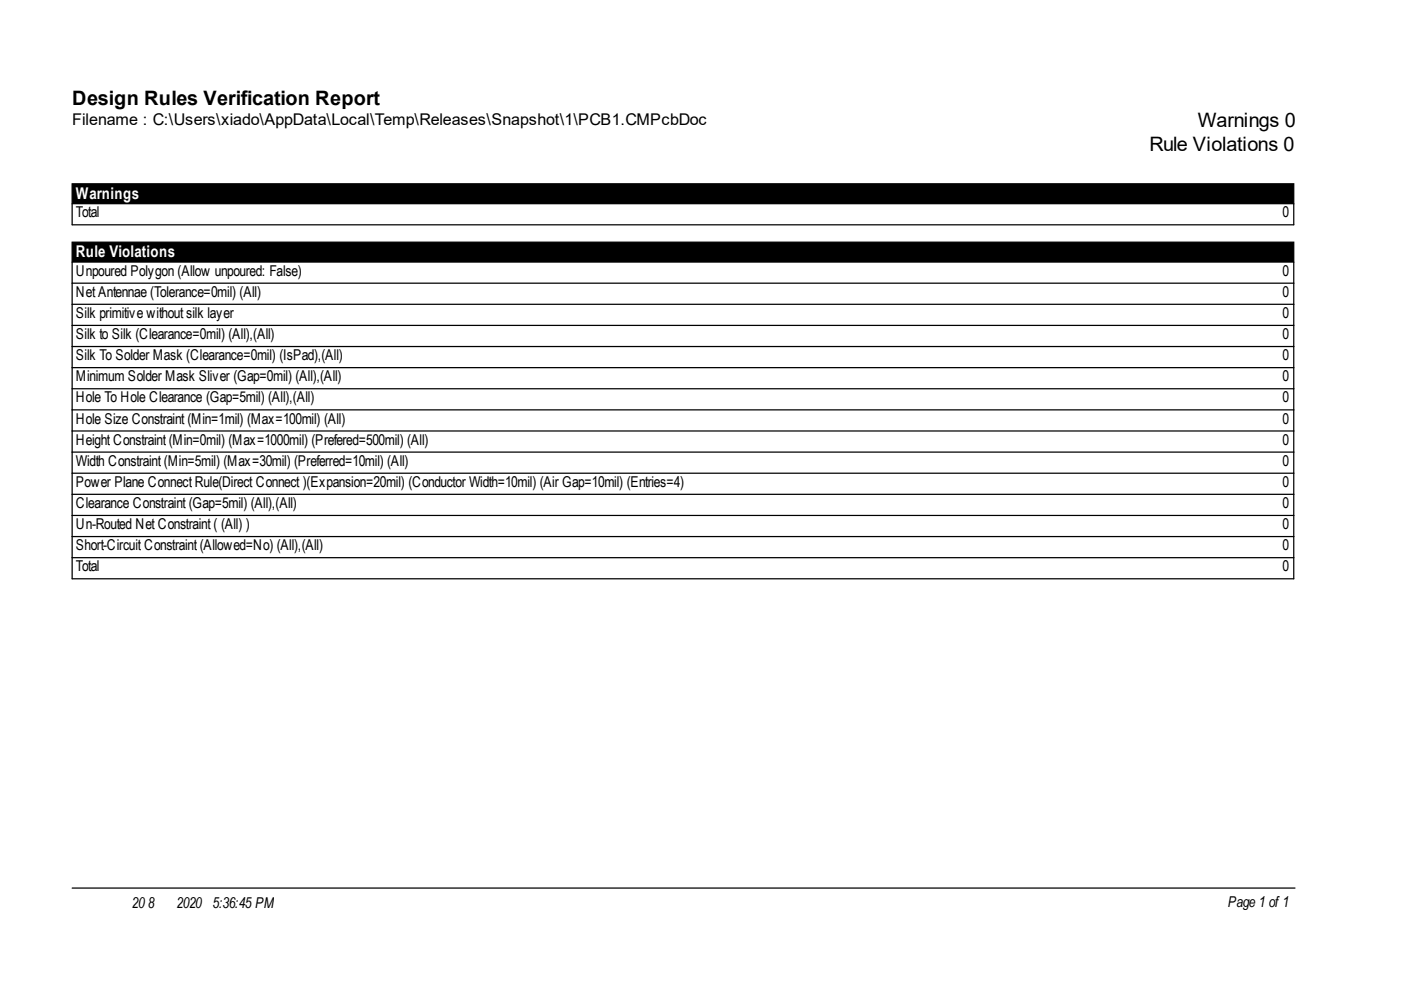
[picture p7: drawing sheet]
<svg xmlns="http://www.w3.org/2000/svg" width="297mm" height="210mm" viewBox="0 0 297 210" stroke-linecap="round" stroke-linejoin="round" font-family="sans-serif">
<defs><g id="words">
<g font-size="4.2">
<text x="15.3" y="22.2">Design Rules Verification Report</text>
<text x="254" y="27">Warnings 0</text>
<text x="243.7" y="32">Rule Violations 0</text>
</g>
<text font-size="3.4" x="15.3" y="26.5">Filename : C:\Users\xiado\AppData\Local\Temp\Releases\Snapshot\1\PCB1.CMPcbDoc</text>
<g font-size="3.4" fill="#fff">
<text x="16.1" y="42.2">Warnings</text>
<text x="16.1" y="54.5">Rule Violations</text>
</g>
<g font-size="3.2">
<text x="16.1" y="46.1">Total</text>
<text x="271.9" y="46.1">0</text>
<text x="16.1" y="58.5">Unpoured Polygon (Allow unpoured: False)</text>
<text x="271.9" y="58.5">0</text>
<text x="16.1" y="63">Net Antennae (Tolerance=0mil) (All)</text>
<text x="271.9" y="63">0</text>
<text x="16.1" y="67.4">Silk primitive without silk layer</text>
<text x="16.1" y="71.9">Silk to Silk (Clearance=0mil) (All),(All)</text>
<text x="271.9" y="67.4">0</text>
<text x="271.9" y="71.9">0</text>
<text x="16.1" y="76.4">Silk To Solder Mask (Clearance=0mil) (IsPad),(All)</text>
<text x="271.9" y="76.4">0</text>
<text x="16.1" y="80.9">Minimum Solder Mask Sliver (Gap=0mil) (All),(All)</text>
<text x="271.9" y="80.9">0</text>
<text x="16.1" y="85.3">Hole To Hole Clearance (Gap=5mil) (All),(All)</text>
<text x="16.1" y="89.8">Hole Size Constraint (Min=1mil) (Max=100mil) (All)</text>
<text x="271.9" y="85.3">0</text>
<text x="271.9" y="89.8">0</text>
<text x="16.1" y="94.3">Height Constraint (Min=0mil) (Max=1000mil) (Prefered=500mil) (All)</text>
<text x="271.9" y="94.3">0</text>
<text x="16.1" y="98.8">Width Constraint (Min=5mil) (Max=30mil) (Preferred=10mil) (All)</text>
<text x="271.9" y="98.8">0</text>
<text x="16.1" y="103.2">Power Plane Connect Rule(Direct Connect )(Expansion=20mil) (Conductor Width=10mil) (Air Gap=10mil) (Entries=4)</text>
<text x="16.1" y="107.7">Clearance Constraint (Gap=5mil) (All),(All)</text>
<text x="271.9" y="103.2">0</text>
<text x="271.9" y="107.7">0</text>
<text x="16.1" y="112.2">Un-Routed Net Constraint ( (All) )</text>
<text x="271.9" y="112.2">0</text>
<text x="16.1" y="116.7">Short-Circuit Constraint (Allowed=No) (All),(All)</text>
<text x="271.9" y="116.7">0</text>
<text x="16.1" y="121.2">Total</text>
<text x="271.9" y="121.2">0</text>
<text x="28" y="192.5">20</text>
<text x="31.4" y="192.5">8</text>
<text x="37.5" y="192.5">2020</text>
<text x="45.1" y="192.5">5:36:45 PM</text>
<text x="260.3" y="192.2">Page 1 of1</text>
</g>
</g></defs>
<path d="M15.3 39h259v4.2h-259zM15.3 51.4h259v4.2h-259z" fill="#000" stroke="#000" stroke-width=".26"/>
<g fill="none" stroke="#000" stroke-width=".26">
<path d="M15.3 43.2v4.5h259v-4.5M15.3 55.6v67.1h259v-67.1M15.3 60h259M15.3 64.5h259M15.3 69h259M15.3 73.5h259M15.3 77.9h259M15.3 82.4h259M15.3 86.9h259M15.3 91.4h259M15.3 95.9h259M15.3 100.3h259"/>
<path d="M15.3 104.8h259M15.3 109.3h259M15.3 113.8h259M15.3 118.2h259M15.3 188.3h259.3"/>
</g>
<use href="#words"/>
</svg>
